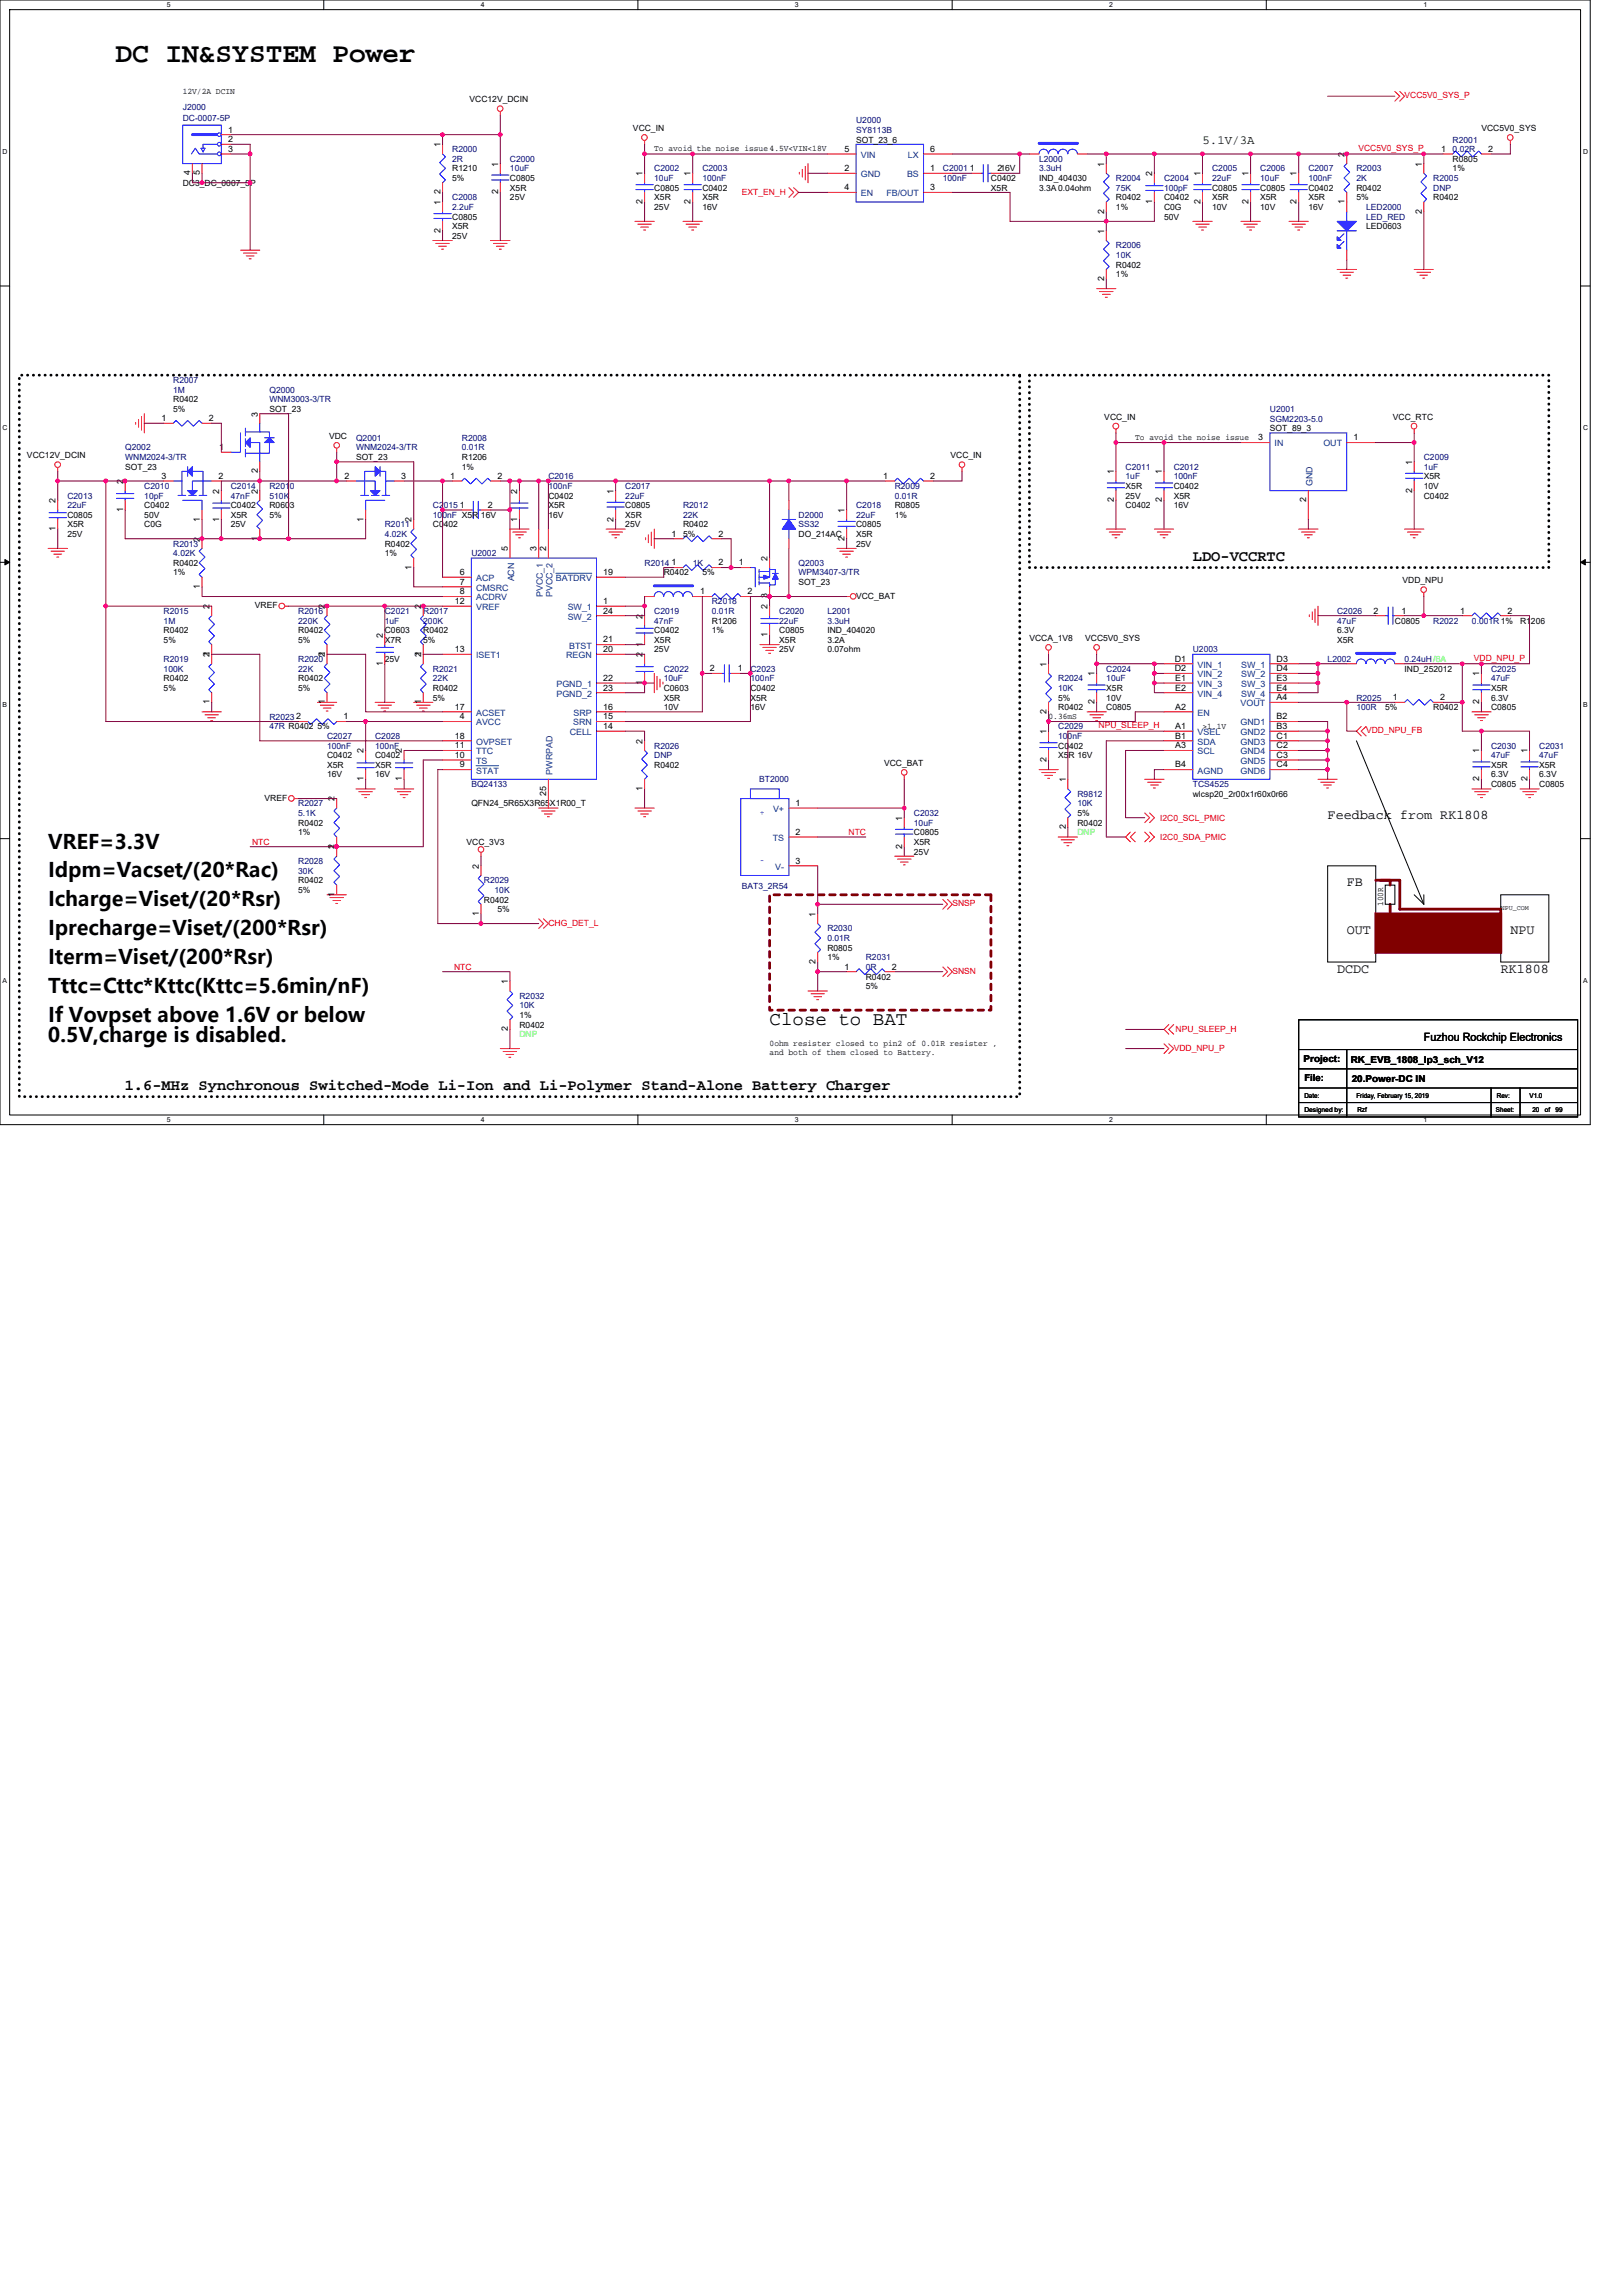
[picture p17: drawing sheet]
<svg xmlns="http://www.w3.org/2000/svg" width="210mm" height="297mm" viewBox="0 0 210 297" stroke-linecap="round" stroke-linejoin="round" font-family="sans-serif">
<defs><g id="words">
<text font-size="3.6" x="14.9" y="8">DC IN&amp;SYSTEM Power</text>
<g font-size="2.6">
<text x="6.2" y="113.5">Idpm=Vacset/(20*Rac)</text>
<text x="6.2" y="109.8">VREF=3.3V</text>
<text x="6.2" y="117.3">Icharge=Viset/(20*Rsr)</text>
<text x="6.2" y="121">Iprecharge=Viset/(200*Rsr)</text>
<text x="6.2" y="124.7">Iterm=Viset/(200*Rsr)</text>
<text x="6.2" y="128.5">Tttc=Cttc*Kttc(Kttc=5.6min/nF)</text>
<text x="6.2" y="132.2">If Vovpset above 1.6V or below</text>
<text x="6.2" y="134.8">0.5V,charge is disabled.</text>
</g>
<text font-size="2.5" x="99.6" y="132.7">Close to BAT</text>
<g font-size="2">
<text x="154.3" y="72.6">LDO-VCCRTC</text>
<text x="16.1" y="141.1">1.6-MHz Synchronous Switched-Mode Li-Ion and Li-Polymer Stand-Alone Battery Charger</text>
</g>
<g font-size="1.7">
<text x="171.8" y="105.9">Feedback from RK1808</text>
<text x="174.2" y="114.6">FB</text>
<text x="173" y="125.8">DCDC</text>
<text x="174.2" y="120.9">OUT</text>
<text x="194.2" y="125.8">RK1808</text>
<text x="195.4" y="120.9">NPU</text>
</g>
<text font-size="1.6" fill="#004000" x="155.6" y="18.7">5.1V/3A</text>
<text font-size="1.5" x="184.2" y="134.6">Fuzhou Rockchip Electronics</text>
<g font-size="1.2">
<text x="168.7" y="137.4">Project:</text>
<text x="174.8" y="137.5">RK_EVB_1808_lp3_sch_V12</text>
<text x="168.8" y="139.9">File:</text>
<text x="174.9" y="140">20.Power-DC IN</text>
</g>
<g font-size="1.1" fill="#000080">
<text x="23.6" y="15.7">DC-0007-5P</text>
<text x="23.6" y="14.2">J2000</text>
<text x="110.8" y="16">U2000</text>
<text x="110.8" y="17.2">SY8113B</text>
<text x="58.5" y="19.7">R2000</text>
<text x="58.5" y="20.9">2R</text>
<text x="66" y="20.9">C2000</text>
<text x="66" y="22.2">10uF</text>
<text x="84.6" y="22.2">C2002</text>
<text x="84.6" y="23.4">10uF</text>
<text x="90.9" y="22.2">C2003</text>
<text x="90.9" y="23.4">100nF</text>
<text x="122" y="22.2">C2001</text>
<text x="122" y="23.4">100nF</text>
<text x="134.4" y="20.9">L2000</text>
<text x="134.4" y="22.2">3.3uH</text>
<text x="144.4" y="23.4">R2004</text>
<text x="150.6" y="23.4">C2004</text>
<text x="156.8" y="22.2">C2005</text>
<text x="156.8" y="23.4">22uF</text>
<text x="163" y="22.2">C2006</text>
<text x="163" y="23.4">10uF</text>
<text x="169.3" y="22.2">C2007</text>
<text x="169.3" y="23.4">100nF</text>
<text x="175.5" y="22.2">R2003</text>
<text x="175.5" y="23.4">2K</text>
<text x="185.4" y="23.4">R2005</text>
<text x="187.9" y="18.4">R2001</text>
<text x="187.9" y="19.7">0.02R</text>
<text x="58.5" y="25.9">C2008</text>
<text x="58.5" y="27.2">2.2uF</text>
<text x="144.4" y="24.7">75K</text>
<text x="150.6" y="24.7">100pF</text>
<text x="176.7" y="27.2">LED2000</text>
<text x="176.7" y="28.4">LED_RED</text>
<text x="185.4" y="24.7">DNP</text>
<text x="144.4" y="32.1">R2006</text>
<text x="144.4" y="33.4">10K</text>
<text x="22.4" y="49.6">R2007</text>
<text x="22.4" y="50.8">1M</text>
<text x="34.9" y="50.8">Q2000</text>
<text x="34.9" y="52">WNM3003-3/TR</text>
<text x="164.3" y="53.3">U2001</text>
<text x="16.2" y="58.3">Q2002</text>
<text x="16.2" y="59.5">WNM2024-3/TR</text>
<text x="46.1" y="57">Q2001</text>
<text x="46.1" y="58.3">WNM2024-3/TR</text>
<text x="59.8" y="57">R2008</text>
<text x="59.8" y="58.3">0.01R</text>
<text x="164.3" y="54.5">SGM2203-5.0</text>
<text x="184.2" y="59.5">C2009</text>
<text x="8.7" y="64.5">C2013</text>
<text x="8.7" y="65.7">22uF</text>
<text x="18.7" y="63.2">C2010</text>
<text x="18.7" y="64.5">10pF</text>
<text x="29.9" y="63.2">C2014</text>
<text x="29.9" y="64.5">47nF</text>
<text x="34.9" y="63.2">R2010</text>
<text x="34.9" y="64.5">510K</text>
<text x="56" y="65.7">C2015</text>
<text x="71" y="62">C2016</text>
<text x="71" y="63.2">100nF</text>
<text x="80.9" y="63.2">C2017</text>
<text x="80.9" y="64.5">22uF</text>
<text x="88.4" y="65.7">R2012</text>
<text x="110.8" y="65.7">C2018</text>
<text x="115.8" y="63.2">R2009</text>
<text x="115.8" y="64.5">0.01R</text>
<text x="145.6" y="60.8">C2011</text>
<text x="145.6" y="62">1uF</text>
<text x="151.8" y="60.8">C2012</text>
<text x="151.8" y="62">100nF</text>
<text x="184.2" y="60.8">1uF</text>
<text x="22.4" y="70.7">R2013</text>
<text x="22.4" y="72">4.02K</text>
<text x="49.8" y="68.2">R2011</text>
<text x="49.8" y="69.5">4.02K</text>
<text x="56" y="67">100nF X5R 16V</text>
<text x="61" y="72">U2002</text>
<text x="88.4" y="67">22K</text>
<text x="103.3" y="67">D2000</text>
<text x="103.3" y="68.2">SS32</text>
<text x="110.8" y="67">22uF</text>
<text x="83.4" y="73.2">R2014</text>
<text x="89.6" y="73.2">1K</text>
<text x="103.3" y="73.2">Q2003</text>
<text x="103.3" y="74.4">WPM3407-3/TR</text>
<text x="21.2" y="79.4">R2015</text>
<text x="21.2" y="80.7">1M</text>
<text x="38.6" y="79.4">R2016</text>
<text x="38.6" y="80.7">220K</text>
<text x="49.8" y="79.4">C2021</text>
<text x="49.8" y="80.7">1uF</text>
<text x="54.8" y="79.4">R2017</text>
<text x="54.8" y="80.7">200K</text>
<text x="84.6" y="79.4">C2019</text>
<text x="84.6" y="80.7">47nF</text>
<text x="92.1" y="78.2">R2018</text>
<text x="92.1" y="79.4">0.01R</text>
<text x="100.8" y="79.4">C2020</text>
<text x="100.8" y="80.7">22uF</text>
<text x="107" y="79.4">L2001</text>
<text x="107" y="80.7">3.3uH</text>
<text x="173" y="79.4">C2026</text>
<text x="173" y="80.7">47uF</text>
<text x="185.4" y="80.7">R2022</text>
<text x="190.4" y="80.7">0.001R1%</text>
<text x="21.2" y="85.7">R2019</text>
<text x="21.2" y="86.9">100K</text>
<text x="38.6" y="85.7">R2020</text>
<text x="38.6" y="86.9">22K</text>
<text x="56" y="86.9">R2021</text>
<text x="56" y="88.1">22K</text>
<text x="85.9" y="86.9">C2022</text>
<text x="85.9" y="88.1">10uF</text>
<text x="97.1" y="86.9">C2023</text>
<text x="97.1" y="88.1">100nF</text>
<text x="136.9" y="88.1">R2024</text>
<text x="136.9" y="89.4">10K</text>
<text x="143.1" y="86.9">C2024</text>
<text x="143.1" y="88.1">10uF</text>
<text x="154.3" y="84.4">U2003</text>
<text x="171.8" y="85.7">L2002</text>
<text x="181.7" y="85.7">0.24uH/6A</text>
<text x="192.9" y="86.9">C2025</text>
<text x="192.9" y="88.1">47uF</text>
<text x="34.9" y="93.1">R2023</text>
<text x="34.9" y="94.4">47R R0402 5%</text>
<text x="42.3" y="95.6">C2027</text>
<text x="48.5" y="95.6">C2028</text>
<text x="136.9" y="94.4">C2029</text>
<text x="136.9" y="95.6">100nF</text>
<text x="175.5" y="90.6">R2025</text>
<text x="175.5" y="91.9">100R</text>
<text x="42.3" y="96.9">100nF</text>
<text x="48.5" y="96.9">100nF</text>
<text x="61" y="101.8">BQ24133</text>
<text x="84.6" y="96.9">R2026</text>
<text x="84.6" y="98.1">DNP</text>
<text x="98.2" y="101.2">BT2000</text>
<text x="154.3" y="101.8">TCS4525</text>
<text x="192.9" y="96.9">C2030</text>
<text x="192.9" y="98.1">47uF</text>
<text x="199.1" y="96.9">C2031</text>
<text x="199.1" y="98.1">47uF</text>
<text x="38.6" y="104.3">R2027</text>
<text x="38.6" y="105.6">5.1K</text>
<text x="118.2" y="105.6">C2032</text>
<text x="118.2" y="106.8">10uF</text>
<text x="139.4" y="103.1">R9812</text>
<text x="139.4" y="104.3">10K</text>
<text x="38.6" y="111.8">R2028</text>
<text x="38.6" y="113">30K</text>
<text x="62.6" y="114.3">R2029</text>
<text x="64" y="115.5">10K</text>
<text x="96" y="115">BAT3_2R54</text>
<text x="107" y="120.5">R2030</text>
<text x="107" y="121.8">0.01R</text>
<text x="112" y="124.2">R2031</text>
<text x="112" y="125.5">0R</text>
<text x="67.2" y="129.2">R2032</text>
<text x="67.2" y="130.5">10K</text>
</g>
<g font-size="1.1">
<text x="23.6" y="12.1">12V/2A DCIN</text>
<text x="29.5" y="17.1">1</text>
<text x="60.7" y="13.2">VCC12V_DCIN</text>
<text x="81.9" y="17">VCC_IN</text>
<text x="191.7" y="17">VCC5V0_SYS</text>
<text x="24.6" y="22.7" transform="rotate(-90 24.6 22.7)">4</text>
<text x="25.9" y="22.7" transform="rotate(-90 25.9 22.7)">5</text>
<text x="29.5" y="19.6">3</text>
<text x="29.5" y="18.4">2</text>
<text x="57" y="19" transform="rotate(-90 57 19)">1</text>
<text x="58.5" y="22.2">R1210</text>
<text x="58.5" y="23.4">5%</text>
<text x="64.5" y="21.5" transform="rotate(-90 64.5 21.5)">1</text>
<text x="66" y="23.4">C0805</text>
<text x="83.1" y="22.8" transform="rotate(-90 83.1 22.8)">1</text>
<text x="84.6" y="19.6">To avoid the noise issue 4.5V&lt;VIN&lt;18V</text>
<text x="89.3" y="22.8" transform="rotate(-90 89.3 22.8)">1</text>
<text x="109.3" y="22.1">2</text>
<text x="109.3" y="19.6">5</text>
<text x="110.8" y="18.4">SOT_23_6</text>
<text x="120.4" y="19.6">6</text>
<text x="120.4" y="22.1">1</text>
<text x="125.5" y="22.1">1</text>
<text x="128.2" y="23.4">C0402</text>
<text x="129.1" y="22.1">216V</text>
<text x="134.4" y="23.4">IND_404030</text>
<text x="142.9" y="21.5" transform="rotate(-90 142.9 21.5)">1</text>
<text x="149.1" y="22.8" transform="rotate(-90 149.1 22.8)">2</text>
<text x="155.3" y="22.8" transform="rotate(-90 155.3 22.8)">1</text>
<text x="161.5" y="22.8" transform="rotate(-90 161.5 22.8)">1</text>
<text x="167.7" y="22.8" transform="rotate(-90 167.7 22.8)">1</text>
<text x="174" y="20.3" transform="rotate(-90 174 20.3)">2</text>
<text x="183.9" y="21.5" transform="rotate(-90 183.9 21.5)">1</text>
<text x="186.4" y="19.6">1</text>
<text x="187.9" y="20.9">R0805</text>
<text x="187.9" y="22.2">1%</text>
<text x="192.5" y="19.6">2</text>
<text x="23.6" y="24">DC3_DC_0007_5P</text>
<text x="57" y="26.5" transform="rotate(-90 57 26.5)">1</text>
<text x="57" y="25.1" transform="rotate(-90 57 25.1)">2</text>
<text x="58.5" y="28.4">C0805</text>
<text x="58.5" y="29.7">X5R</text>
<text x="64.5" y="25.1" transform="rotate(-90 64.5 25.1)">2</text>
<text x="66" y="24.7">X5R</text>
<text x="66" y="25.9">25V</text>
<text x="83.1" y="26.4" transform="rotate(-90 83.1 26.4)">2</text>
<text x="84.6" y="24.7">C0805</text>
<text x="84.6" y="25.9">X5R</text>
<text x="84.6" y="27.2">25V</text>
<text x="89.3" y="26.4" transform="rotate(-90 89.3 26.4)">2</text>
<text x="90.9" y="24.7">C0402</text>
<text x="90.9" y="25.9">X5R</text>
<text x="90.9" y="27.2">16V</text>
<text x="109.3" y="24.6">4</text>
<text x="120.4" y="24.6">3</text>
<text x="128.2" y="24.7">X5R</text>
<text x="134.4" y="24.7">3.3A 0.04ohm</text>
<text x="142.9" y="27.6" transform="rotate(-90 142.9 27.6)">2</text>
<text x="144.4" y="25.9">R0402</text>
<text x="144.4" y="27.2">1%</text>
<text x="149.1" y="26.4" transform="rotate(-90 149.1 26.4)">1</text>
<text x="150.6" y="25.9">C0402</text>
<text x="150.6" y="27.2">C0G</text>
<text x="150.6" y="28.4">50V</text>
<text x="155.3" y="26.4" transform="rotate(-90 155.3 26.4)">2</text>
<text x="156.8" y="24.7">C0805</text>
<text x="156.8" y="25.9">X5R</text>
<text x="156.8" y="27.2">10V</text>
<text x="161.5" y="26.4" transform="rotate(-90 161.5 26.4)">2</text>
<text x="163" y="24.7">C0805</text>
<text x="163" y="25.9">X5R</text>
<text x="163" y="27.2">10V</text>
<text x="167.7" y="26.4" transform="rotate(-90 167.7 26.4)">2</text>
<text x="169.3" y="24.7">C0402</text>
<text x="169.3" y="25.9">X5R</text>
<text x="169.3" y="27.2">16V</text>
<text x="174" y="26.4" transform="rotate(-90 174 26.4)">1</text>
<text x="175.5" y="24.7">R0402</text>
<text x="175.5" y="25.9">5%</text>
<text x="176.7" y="29.7">LED0603</text>
<text x="183.9" y="27.6" transform="rotate(-90 183.9 27.6)">2</text>
<text x="185.4" y="25.9">R0402</text>
<text x="57" y="30.1" transform="rotate(-90 57 30.1)">2</text>
<text x="58.5" y="30.9">25V</text>
<text x="142.9" y="30.2" transform="rotate(-90 142.9 30.2)">1</text>
<text x="144.4" y="34.6">R0402</text>
<text x="144.4" y="35.9">1%</text>
<text x="142.9" y="36.4" transform="rotate(-90 142.9 36.4)">2</text>
<text x="22.4" y="52">R0402</text>
<text x="22.4" y="53.3">5%</text>
<text x="33.3" y="53.9" transform="rotate(-90 33.3 53.9)">3</text>
<text x="34.9" y="53.3">SOT_23</text>
<text x="3.5" y="59.3">VCC12V_DCIN</text>
<text x="20.9" y="54.5">1</text>
<text x="27" y="54.5">2</text>
<text x="28.4" y="58.2">1</text>
<text x="42.6" y="56.8">VDC</text>
<text x="46.1" y="59.5">SOT_23</text>
<text x="59.8" y="59.5">R1206</text>
<text x="123" y="59.3">VCC_IN</text>
<text x="142.9" y="54.3">VCC_IN</text>
<text x="146.9" y="56.9">To avoid the noise issue</text>
<text x="162.8" y="57">3</text>
<text x="164.3" y="55.8">SOT_89_3</text>
<text x="175.1" y="57">1</text>
<text x="180.2" y="54.3">VCC_RTC</text>
<text x="7.2" y="65.1" transform="rotate(-90 7.2 65.1)">2</text>
<text x="15.9" y="62.6" transform="rotate(-90 15.9 62.6)">2</text>
<text x="16.2" y="60.8">SOT_23</text>
<text x="18.7" y="65.7">C0402</text>
<text x="20.9" y="62">3</text>
<text x="28.3" y="62">2</text>
<text x="28.4" y="63.9" transform="rotate(-90 28.4 63.9)">2</text>
<text x="29.9" y="65.7">C0402</text>
<text x="33.3" y="63.9" transform="rotate(-90 33.3 63.9)">2</text>
<text x="33.3" y="61.3" transform="rotate(-90 33.3 61.3)">2</text>
<text x="34.9" y="65.7">R0603</text>
<text x="44.6" y="62">2</text>
<text x="51.9" y="62">3</text>
<text x="58.3" y="62">1</text>
<text x="59.5" y="65.7">1</text>
<text x="59.8" y="60.8">1%</text>
<text x="63.1" y="65.7">2</text>
<text x="64.3" y="62">2</text>
<text x="66.9" y="63.9" transform="rotate(-90 66.9 63.9)">2</text>
<text x="71" y="64.5">C0402</text>
<text x="71" y="65.7">X5R</text>
<text x="79.4" y="63.9" transform="rotate(-90 79.4 63.9)">1</text>
<text x="80.9" y="65.7">C0805</text>
<text x="114.3" y="62">1</text>
<text x="115.8" y="65.7">R0805</text>
<text x="120.4" y="62">2</text>
<text x="144.1" y="65" transform="rotate(-90 144.1 65)">2</text>
<text x="144.1" y="61.4" transform="rotate(-90 144.1 61.4)">1</text>
<text x="145.6" y="65.7">C0402</text>
<text x="145.6" y="63.2">X5R</text>
<text x="145.6" y="64.5">25V</text>
<text x="150.3" y="65" transform="rotate(-90 150.3 65)">2</text>
<text x="150.3" y="61.4" transform="rotate(-90 150.3 61.4)">1</text>
<text x="151.8" y="63.2">C0402</text>
<text x="151.8" y="64.5">X5R</text>
<text x="151.8" y="65.7">16V</text>
<text x="169" y="65" transform="rotate(-90 169 65)">2</text>
<text x="182.7" y="63.7" transform="rotate(-90 182.7 63.7)">2</text>
<text x="182.7" y="60.1" transform="rotate(-90 182.7 60.1)">1</text>
<text x="184.2" y="64.5">C0402</text>
<text x="184.2" y="62">X5R</text>
<text x="184.2" y="63.2">10V</text>
<text x="7.2" y="68.7" transform="rotate(-90 7.2 68.7)">1</text>
<text x="8.7" y="67">C0805</text>
<text x="8.7" y="68.2">X5R</text>
<text x="8.7" y="69.5">25V</text>
<text x="15.9" y="66.2" transform="rotate(-90 15.9 66.2)">1</text>
<text x="18.7" y="68.2">C0G</text>
<text x="18.7" y="67">50V</text>
<text x="25.9" y="70.1" transform="rotate(-90 25.9 70.1)">2</text>
<text x="25.9" y="67.5" transform="rotate(-90 25.9 67.5)">1</text>
<text x="28.4" y="67.5" transform="rotate(-90 28.4 67.5)">1</text>
<text x="29.9" y="67">X5R</text>
<text x="29.9" y="68.2">25V</text>
<text x="33.3" y="70" transform="rotate(-90 33.3 70)">1</text>
<text x="34.9" y="67">5%</text>
<text x="47" y="67.5" transform="rotate(-90 47 67.5)">1</text>
<text x="49.8" y="70.7">R0402</text>
<text x="49.8" y="72">1%</text>
<text x="53.3" y="67.6" transform="rotate(-90 53.3 67.6)">2</text>
<text x="56" y="68.2">C0402</text>
<text x="65.7" y="71.3" transform="rotate(-90 65.7 71.3)">5</text>
<text x="66.9" y="67.5" transform="rotate(-90 66.9 67.5)">1</text>
<text x="69.4" y="71.3" transform="rotate(-90 69.4 71.3)">3</text>
<text x="70.7" y="71.3" transform="rotate(-90 70.7 71.3)">2</text>
<text x="71" y="67">16V</text>
<text x="79.4" y="67.5" transform="rotate(-90 79.4 67.5)">2</text>
<text x="80.9" y="67">X5R</text>
<text x="80.9" y="68.2">25V</text>
<text x="86.9" y="69.4">1</text>
<text x="88.4" y="68.2">R0402</text>
<text x="88.4" y="69.5">5%</text>
<text x="93" y="69.4">2</text>
<text x="103.3" y="69.5">DO_214AC</text>
<text x="109.3" y="70" transform="rotate(-90 109.3 70)">2</text>
<text x="109.3" y="66.3" transform="rotate(-90 109.3 66.3)">1</text>
<text x="110.8" y="68.2">C0805</text>
<text x="110.8" y="69.5">X5R</text>
<text x="110.8" y="70.7">25V</text>
<text x="115.8" y="67">1%</text>
<text x="22.4" y="73.2">R0402</text>
<text x="22.4" y="74.4">1%</text>
<text x="25.9" y="76.2" transform="rotate(-90 25.9 76.2)">1</text>
<text x="53.3" y="73.7" transform="rotate(-90 53.3 73.7)">1</text>
<text x="59.5" y="74.4">6</text>
<text x="59.5" y="75.6">7</text>
<text x="59.5" y="76.9">8</text>
<text x="78" y="74.4">19</text>
<text x="85.9" y="74.4">R0402</text>
<text x="86.9" y="73.2">1</text>
<text x="90.6" y="76.9">1</text>
<text x="90.9" y="74.4">5%</text>
<text x="93" y="73.2">2</text>
<text x="95.6" y="73.2">1</text>
<text x="96.7" y="76.9">2</text>
<text x="99.3" y="77.4" transform="rotate(-90 99.3 77.4)">3</text>
<text x="99.3" y="72.6" transform="rotate(-90 99.3 72.6)">2</text>
<text x="103.3" y="75.7">SOT_23</text>
<text x="110.8" y="77.4">VCC_BAT</text>
<text x="181.5" y="75.4">VDD_NPU</text>
<text x="21.2" y="81.9">R0402</text>
<text x="21.2" y="83.2">5%</text>
<text x="27.1" y="78.8" transform="rotate(-90 27.1 78.8)">2</text>
<text x="33" y="78.7">VREF</text>
<text x="38.6" y="81.9">R0402</text>
<text x="38.6" y="83.2">5%</text>
<text x="42" y="78.8" transform="rotate(-90 42 78.8)">2</text>
<text x="49.5" y="82.5" transform="rotate(-90 49.5 82.5)">2</text>
<text x="49.8" y="81.9">C0603</text>
<text x="49.8" y="83.2">X7R</text>
<text x="54.5" y="78.8" transform="rotate(-90 54.5 78.8)">2</text>
<text x="54.8" y="81.9">R0402</text>
<text x="54.8" y="83.2">5%</text>
<text x="58.8" y="78.1">12</text>
<text x="78" y="79.4">24</text>
<text x="78" y="78.1">1</text>
<text x="78" y="83.1">21</text>
<text x="83.1" y="83.7" transform="rotate(-90 83.1 83.7)">1</text>
<text x="83.1" y="80" transform="rotate(-90 83.1 80)">2</text>
<text x="84.6" y="81.9">C0402</text>
<text x="84.6" y="83.2">X5R</text>
<text x="92.1" y="80.7">R1206</text>
<text x="92.1" y="81.9">1%</text>
<text x="99.3" y="82.4" transform="rotate(-90 99.3 82.4)">1</text>
<text x="99.3" y="78.8" transform="rotate(-90 99.3 78.8)">2</text>
<text x="100.8" y="81.9">C0805</text>
<text x="100.8" y="83.2">X5R</text>
<text x="107" y="81.9">IND_404020</text>
<text x="107" y="83.2">3.2A</text>
<text x="133.2" y="82.9">VCCA_1V8</text>
<text x="140.4" y="82.9">VCC5V0_SYS</text>
<text x="173" y="83.2">X5R</text>
<text x="173" y="81.9">6.3V</text>
<text x="177.7" y="79.4">2</text>
<text x="180.5" y="80.7">C0805</text>
<text x="181.3" y="79.4">1</text>
<text x="188.9" y="79.4">1</text>
<text x="195" y="79.4">2</text>
<text x="196.7" y="80.7">R1206</text>
<text x="21.2" y="88.1">R0402</text>
<text x="21.2" y="89.4">5%</text>
<text x="27.1" y="85" transform="rotate(-90 27.1 85)">2</text>
<text x="27.1" y="84.9" transform="rotate(-90 27.1 84.9)">1</text>
<text x="38.6" y="88.1">R0402</text>
<text x="38.6" y="89.4">5%</text>
<text x="42" y="85" transform="rotate(-90 42 85)">2</text>
<text x="42" y="84.9" transform="rotate(-90 42 84.9)">1</text>
<text x="49.5" y="86.1" transform="rotate(-90 49.5 86.1)">1</text>
<text x="49.8" y="85.7">25V</text>
<text x="54.5" y="85" transform="rotate(-90 54.5 85)">2</text>
<text x="54.5" y="84.9" transform="rotate(-90 54.5 84.9)">1</text>
<text x="56" y="89.4">R0402</text>
<text x="58.8" y="84.4">13</text>
<text x="78" y="84.4">20</text>
<text x="78" y="89.3">23</text>
<text x="78" y="88.1">22</text>
<text x="83.1" y="88.6" transform="rotate(-90 83.1 88.6)">1</text>
<text x="83.1" y="85" transform="rotate(-90 83.1 85)">2</text>
<text x="84.6" y="84.4">25V</text>
<text x="85.9" y="89.4">C0603</text>
<text x="91.8" y="86.8">2</text>
<text x="95.5" y="86.8">1</text>
<text x="97.1" y="89.4">C0402</text>
<text x="100.8" y="84.4">25V</text>
<text x="107" y="84.4">0.07ohm</text>
<text x="135.4" y="86.3" transform="rotate(-90 135.4 86.3)">1</text>
<text x="141.6" y="87.5" transform="rotate(-90 141.6 87.5)">1</text>
<text x="143.1" y="89.4">X5R</text>
<text x="152" y="85.6">D1</text>
<text x="152" y="86.8">D2</text>
<text x="152.1" y="88.1">E1</text>
<text x="152.1" y="89.3">E2</text>
<text x="165.2" y="85.6">D3</text>
<text x="165.2" y="86.8">D4</text>
<text x="165.2" y="88.1">E3</text>
<text x="165.2" y="89.3">E4</text>
<text x="181.7" y="86.9">IND_252012</text>
<text x="191.4" y="87.5" transform="rotate(-90 191.4 87.5)">1</text>
<text x="192.9" y="89.4">X5R</text>
<text x="27.1" y="91.1" transform="rotate(-90 27.1 91.1)">1</text>
<text x="38.3" y="93.1">2</text>
<text x="42" y="91.1" transform="rotate(-90 42 91.1)">1</text>
<text x="44.4" y="93.1">1</text>
<text x="54.5" y="91.1" transform="rotate(-90 54.5 91.1)">1</text>
<text x="56" y="90.6">5%</text>
<text x="58.8" y="91.8">17</text>
<text x="58.8" y="95.6">18</text>
<text x="59.5" y="93.1">4</text>
<text x="78" y="94.3">14</text>
<text x="78" y="91.8">16</text>
<text x="78" y="93.1">15</text>
<text x="85.9" y="90.6">X5R</text>
<text x="85.9" y="91.9">10V</text>
<text x="97.1" y="90.6">X5R</text>
<text x="97.1" y="91.9">16V</text>
<text x="135.4" y="95" transform="rotate(-90 135.4 95)">1</text>
<text x="135.4" y="92.4" transform="rotate(-90 135.4 92.4)">2</text>
<text x="135.7" y="93">0.36mS</text>
<text x="136.9" y="91.9">R0402</text>
<text x="136.9" y="90.6">5%</text>
<text x="141.6" y="91.1" transform="rotate(-90 141.6 91.1)">2</text>
<text x="143.1" y="91.9">C0805</text>
<text x="143.1" y="90.6">10V</text>
<text x="152.1" y="94.3">A1</text>
<text x="152.1" y="91.8">A2</text>
<text x="152.1" y="95.6">B1</text>
<text x="155.6" y="94.3">&gt;1.1V</text>
<text x="165.2" y="93.1">B2</text>
<text x="165.2" y="94.3">B3</text>
<text x="165.2" y="95.6">C1</text>
<text x="165.2" y="90.6">A4</text>
<text x="179.2" y="91.9">5%</text>
<text x="180.2" y="90.6">1</text>
<text x="185.4" y="91.9">R0402</text>
<text x="186.3" y="90.6">2</text>
<text x="191.4" y="91.1" transform="rotate(-90 191.4 91.1)">2</text>
<text x="192.9" y="91.9">C0805</text>
<text x="192.9" y="90.6">6.3V</text>
<text x="42.3" y="98.1">C0402</text>
<text x="42.3" y="99.3">X5R</text>
<text x="42.3" y="100.6">16V</text>
<text x="47" y="101.1" transform="rotate(-90 47 101.1)">1</text>
<text x="47" y="97.5" transform="rotate(-90 47 97.5)">2</text>
<text x="48.5" y="98.1">C0402</text>
<text x="48.5" y="99.3">X5R</text>
<text x="48.5" y="100.6">16V</text>
<text x="52" y="101.1" transform="rotate(-90 52 101.1)">1</text>
<text x="52" y="97.5" transform="rotate(-90 52 97.5)">2</text>
<text x="58.8" y="96.8">11</text>
<text x="58.8" y="98">10</text>
<text x="59.5" y="99.3">9</text>
<text x="83.1" y="96.2" transform="rotate(-90 83.1 96.2)">2</text>
<text x="84.6" y="99.3">R0402</text>
<text x="114.4" y="99.1">VCC_BAT</text>
<text x="135.4" y="98.6" transform="rotate(-90 135.4 98.6)">2</text>
<text x="136.9" y="96.9">C0402</text>
<text x="136.9" y="98.1">X5R 16V</text>
<text x="137.9" y="101.2" transform="rotate(-90 137.9 101.2)">1</text>
<text x="152.1" y="99.3">B4</text>
<text x="152.1" y="96.8">A3</text>
<text x="165.2" y="96.8">C2</text>
<text x="165.2" y="98">C3</text>
<text x="165.2" y="99.3">C4</text>
<text x="191.4" y="101.1" transform="rotate(-90 191.4 101.1)">2</text>
<text x="191.4" y="97.5" transform="rotate(-90 191.4 97.5)">1</text>
<text x="192.9" y="101.8">C0805</text>
<text x="192.9" y="99.3">X5R</text>
<text x="192.9" y="100.6">6.3V</text>
<text x="197.6" y="101.1" transform="rotate(-90 197.6 101.1)">2</text>
<text x="197.6" y="97.5" transform="rotate(-90 197.6 97.5)">1</text>
<text x="199.1" y="101.8">C0805</text>
<text x="199.1" y="99.3">X5R</text>
<text x="199.1" y="100.6">6.3V</text>
<text x="34.2" y="103.6">VREF</text>
<text x="38.6" y="106.8">R0402</text>
<text x="43.3" y="103.7" transform="rotate(-90 43.3 103.7)">2</text>
<text x="61" y="104.3">QFN24_5R65X3R65X1R00_T</text>
<text x="70.7" y="103" transform="rotate(-90 70.7 103)">25</text>
<text x="83.1" y="102.3" transform="rotate(-90 83.1 102.3)">1</text>
<text x="102.9" y="104.3">1</text>
<text x="116.7" y="106.2" transform="rotate(-90 116.7 106.2)">1</text>
<text x="137.9" y="107.3" transform="rotate(-90 137.9 107.3)">2</text>
<text x="139.4" y="106.8">R0402</text>
<text x="139.4" y="105.6">5%</text>
<text x="154.3" y="103.1">wlcsp20_2r00x1r60x0r66</text>
<text x="38.6" y="108.1">1%</text>
<text x="43.3" y="109.9" transform="rotate(-90 43.3 109.9)">2</text>
<text x="43.3" y="109.8" transform="rotate(-90 43.3 109.8)">1</text>
<text x="60.4" y="109.3">VCC_3V3</text>
<text x="62" y="112.4" transform="rotate(-90 62 112.4)">2</text>
<text x="102.9" y="111.7">3</text>
<text x="102.9" y="108">2</text>
<text x="116.7" y="109.8" transform="rotate(-90 116.7 109.8)">2</text>
<text x="118.2" y="108.1">C0805</text>
<text x="118.2" y="109.3">X5R</text>
<text x="118.2" y="110.6">25V</text>
<text x="38.6" y="114.3">R0402</text>
<text x="38.6" y="115.5">5%</text>
<text x="43.3" y="116" transform="rotate(-90 43.3 116)">1</text>
<text x="62" y="118.5" transform="rotate(-90 62 118.5)">1</text>
<text x="62.6" y="116.8">R0402</text>
<text x="64.3" y="118">5%</text>
<text x="105.5" y="118.6" transform="rotate(-90 105.5 118.6)">1</text>
<text x="178.9" y="117.2" transform="rotate(-90 178.9 117.2)">100R</text>
<text x="105.5" y="124.7" transform="rotate(-90 105.5 124.7)">2</text>
<text x="107" y="123">R0805</text>
<text x="107" y="124.2">1%</text>
<text x="109.3" y="125.4">1</text>
<text x="115.4" y="125.4">2</text>
<text x="65.7" y="127.3" transform="rotate(-90 65.7 127.3)">1</text>
<text x="67.2" y="131.7">1%</text>
<text x="112" y="126.7">R0402</text>
<text x="112" y="128">5%</text>
<text x="65.7" y="133.4" transform="rotate(-90 65.7 133.4)">2</text>
<text x="67.2" y="132.9">R0402</text>
<text x="99.6" y="135.3">0ohm resister closed to pin2 of 0.01R resister ,</text>
<text x="99.6" y="136.4">and both of them closed to Battery.</text>
</g>
<g font-size="1.1" fill="#f00">
<text x="181.7" y="12.7">VCC5V0_SYS_P</text>
<text x="175.7" y="19.6">VCC5V0_SYS_P</text>
<text x="96" y="25.2">EXT_EN_H</text>
<text x="190.7" y="85.5">VDD_NPU_P</text>
<text x="142.1" y="94.2">NPU_SLEEP_H</text>
<text x="176.7" y="94.9">VDD_NPU_FB</text>
<text x="150.1" y="106.2">I2C0_SCL_PMIC</text>
<text x="32.6" y="109.3">NTC</text>
<text x="109.8" y="108">NTC</text>
<text x="150.1" y="108.7">I2C0_SDA_PMIC</text>
<text x="71" y="119.8">CHG_DET_L</text>
<text x="123.2" y="117.3">SNSP</text>
<text x="58.8" y="125.5">NTC</text>
<text x="123.2" y="126">SNSN</text>
<text x="151.8" y="135.9">VDD_NPU_P</text>
<text x="152.1" y="133.6">NPU_SLEEP_H</text>
</g>
<g font-size="1.1" fill="#004080">
<text x="111.4" y="22.9">GND</text>
<text x="111.4" y="20.4">VIN</text>
<text x="117.3" y="22.9">BS</text>
<text x="117.5" y="20.4">LX</text>
<text x="111.4" y="25.4">EN</text>
<text x="114.7" y="25.4">FB/OUT</text>
<text x="164.9" y="57.8">IN</text>
<text x="171.2" y="57.8">OUT</text>
<text x="169.8" y="62.9" transform="rotate(-90 169.8 62.9)">GND</text>
<text x="61.6" y="75.2">ACP</text>
<text x="61.6" y="76.4">CMSRC</text>
<text x="61.6" y="77.7">ACDRV</text>
<text x="66.5" y="75.2" transform="rotate(-90 66.5 75.2)">ACN</text>
<text x="70.2" y="77.3" transform="rotate(-90 70.2 77.3)">PVCC_1</text>
<text x="71.5" y="77.3" transform="rotate(-90 71.5 77.3)">PVCC_2</text>
<text x="71.9" y="75.2">BATDRV</text>
<text x="61.6" y="78.9">VREF</text>
<text x="73.4" y="80.2">SW_2</text>
<text x="73.4" y="78.9">SW_1</text>
<text x="73.6" y="83.9">BTST</text>
<text x="61.6" y="85.2">ISET1</text>
<text x="72" y="88.9">PGND_1</text>
<text x="73.3" y="85.2">REGN</text>
<text x="154.9" y="86.4">VIN_1</text>
<text x="154.9" y="87.6">VIN_2</text>
<text x="154.9" y="88.9">VIN_3</text>
<text x="160.6" y="86.4">SW_1</text>
<text x="160.6" y="87.6">SW_2</text>
<text x="160.6" y="88.9">SW_3</text>
<text x="61.6" y="92.6">ACSET</text>
<text x="61.6" y="93.9">AVCC</text>
<text x="72" y="90.1">PGND_2</text>
<text x="73.7" y="95.1">CELL</text>
<text x="74.1" y="93.9">SRN</text>
<text x="74.2" y="92.6">SRP</text>
<text x="154.9" y="90.1">VIN_4</text>
<text x="154.9" y="95.1">VSEL</text>
<text x="154.9" y="92.6">EN</text>
<text x="160.5" y="93.9">GND1</text>
<text x="160.5" y="95.1">GND2</text>
<text x="160.5" y="91.4">VOUT</text>
<text x="160.6" y="90.1">SW_4</text>
<text x="61.6" y="96.4">OVPSET</text>
<text x="61.6" y="97.6">TTC</text>
<text x="61.6" y="98.8">TS</text>
<text x="61.6" y="100.1">STAT</text>
<text x="71.5" y="100.2" transform="rotate(-90 71.5 100.2)">PWRPAD</text>
<text x="154.9" y="96.4">SDA</text>
<text x="154.9" y="100.1">AGND</text>
<text x="154.9" y="97.6">SCL</text>
<text x="160.5" y="96.4">GND3</text>
<text x="160.5" y="97.6">GND4</text>
<text x="160.5" y="98.8">GND5</text>
<text x="160.5" y="100.1">GND6</text>
<text x="100" y="105.1">V+</text>
<text x="100" y="108.8">TS</text>
<text x="100.3" y="112.5">V-</text>
</g>
<g font-size="1.1" fill="#00f">
<text x="98.3" y="105.5">+</text>
<text x="98.3" y="111.7">-</text>
</g>
<g font-size="1.1" fill="#0f0">
<text x="139.4" y="108.1">DNP</text>
<text x="67.2" y="134.2">DNP</text>
</g>
<g font-size=".9">
<text x="21.6" y="1">5</text>
<text x="62.2" y="1">4</text>
<text x="102.8" y="1">3</text>
<text x="143.5" y="1">2</text>
<text x="184.1" y="1">1</text>
<text x=".3" y="19.9">D</text>
<text x="204.8" y="19.9">D</text>
<text x=".3" y="55.7">C</text>
<text x="204.8" y="55.7">C</text>
<text x=".3" y="91.4">B</text>
<text x="204.8" y="91.4">B</text>
<text x="194.2" y="117.7">NPU_COM</text>
<text x=".3" y="127.2">A</text>
<text x="204.8" y="127.2">A</text>
<text x="168.8" y="142.1">Date:</text>
<text x="168.8" y="143.8">Designed by:</text>
<text x="175.5" y="142.1">Friday, February 15, 2019</text>
<text x="175.6" y="143.8">Rzf</text>
<text x="193.5" y="143.8">Sheet:</text>
<text x="193.7" y="142.1">Rev:</text>
<text x="197.9" y="142.1">V1.0</text>
<text x="198.3" y="143.8">20</text>
<text x="199.9" y="143.8">of</text>
<text x="201.3" y="143.8">99</text>
<text x="21.6" y="145.2">5</text>
<text x="62.2" y="145.2">4</text>
<text x="102.8" y="145.2">3</text>
<text x="143.5" y="145.2">2</text>
<text x="184.1" y="145.2">1</text>
</g>
</g></defs>
<path d="M0 0h205.7v145.5h-205.7zM1.2 1.2h203.3v143.1h-203.3z" fill="none" stroke="#000" stroke-width=".13"/>
<g fill="#fff">
<path d="M21.6 .1h.5v1h-.5z"/>
<path d="M21.6 144.4h.5v1h-.5z"/>
</g>
<path d="M41.9 0v1.2M41.9 144.3v1.2" fill="none" stroke="#000" stroke-width=".13"/>
<g fill="#fff">
<path d="M62.2 .1h.5v1h-.5z"/>
<path d="M62.2 144.4h.5v1h-.5z"/>
</g>
<path d="M82.5 0v1.2M82.5 144.3v1.2" fill="none" stroke="#000" stroke-width=".13"/>
<g fill="#fff">
<path d="M102.8 .1h.5v1h-.5z"/>
<path d="M102.8 144.4h.5v1h-.5z"/>
</g>
<path d="M123.2 0v1.2M123.2 144.3v1.2" fill="none" stroke="#000" stroke-width=".13"/>
<g fill="#fff">
<path d="M143.5 .1h.5v1h-.5z"/>
<path d="M143.5 144.4h.5v1h-.5z"/>
</g>
<path d="M163.8 0v1.2M163.8 144.3v1.2" fill="none" stroke="#000" stroke-width=".13"/>
<g fill="#fff">
<path d="M184.1 .1h.5v1h-.5z"/>
<path d="M184.1 144.4h.5v1h-.5z"/>
<path d="M.3 19.1h.7v1h-.7z"/>
<path d="M204.8 19.1h.6v1h-.6z"/>
<path d="M.3 54.9h.7v1h-.7z"/>
<path d="M204.8 54.9h.6v1h-.6z"/>
</g>
<path d="M0 37h1.2M204.5 37h1.2" fill="none" stroke="#000" stroke-width=".13"/>
<g fill="#fff">
<path d="M.3 90.6h.6v1h-.6z"/>
<path d="M204.8 90.6h.6v1h-.6z"/>
</g>
<path d="M0 72.7h1.2M204.5 72.7h1.2" fill="none" stroke="#000" stroke-width=".13"/>
<path d="M.6 72.4l.6 .3-.6 .4zM204.5 72.7l.6-.3v.7z" fill="#000" stroke="#000" stroke-width=".13"/>
<g fill="#fff">
<path d="M.3 126.4h.6v1h-.6z"/>
<path d="M204.8 126.4h.6v1h-.6z"/>
</g>
<g fill="none" stroke="#000" stroke-width=".13">
<path d="M175.5 95.8l8.7 21.2M0 108.5h1.2M171.8 112h6.2v12.5h-6.2zM179.2 114.5h1.3v2.5h-1.3zM183 115.8l1.2 1.2M184.2 115.8v1.2M194.2 115.8h6.2v8.7h-6.2zM204.5 108.5h1.2M168 135.8h36.1M168 138.3h36.1M168 131.9h36.1v12.6h-36.1zM174.2 135.8v8.7"/>
<path d="M168 140.8h36.1M168 142.6h36.1M192.9 140.8v3.7M196.7 140.8v3.7"/>
</g>
<path d="M2.5 48.5h129.4v93.4h-129.4zM133.2 48.5h67.2v24.9h-67.2z" fill="none" stroke="#000" stroke-width=".36" stroke-dasharray="0 .7"/>
<path d="M99.6 115.8h28.6v14.9h-28.6z" fill="none" stroke="#800000" stroke-width=".36" stroke-dasharray=".7 .7"/>
<path d="M178 113.9h1.9v.6M178.6 113.9h2.5v3.7h13.1v5.6M179.9 117v1.2" fill="none" stroke="#800000" stroke-width=".36"/>
<path d="M178 118.2h16.2v5h-16.2z" fill-rule="evenodd" fill="#800000" stroke="#800000" stroke-width=".36"/>
<g fill="none" stroke="#f00" stroke-width=".13">
<path d="M28.6 19.9h1.3M28.6 18.7h1.3M28.6 17.4h1.3M57.3 18.7v1.2M64.7 14.4v.5M83.4 18.2v.5M107 19.9h3.8M119.5 19.9h3.7M133.2 19.9h1.2M139.4 19.9h1.3M174.2 19.9v1.3M180.5 11.8l.6 .6-.6 .7"/>
<path d="M181.1 11.8l.6 .6-.6 .7M186.7 19.9h1.2M191.7 19.9h1.2M195.4 18.2v.5M24.9 21.2v1.2M26.1 21.2v1.2M31.1 32.4h2.5M31.5 32.7h1.7M31.9 33.1h1M32.2 33.5h.3M56 31.1h2.5M56.4 31.5h1.7"/>
<path d="M56.7 31.9h1.1M57.1 32.2h.3M57.3 23.6v1.3M57.3 26.1v1.3M57.3 28.6v1.3M63.5 31.1h2.5M63.9 31.5h1.7M64.2 31.9h1M64.6 32.2h.3M64.7 21.2v1.2M64.7 23.6v1.3M82.1 28.6h2.5"/>
<path d="M82.5 29h1.8M82.9 29.4h1M83.3 29.8h.2M83.4 22.4v1.2M83.4 24.9v1.2M88.4 28.6h2.5M88.8 29h1.7M89.1 29.4h1M89.5 29.8h.2M89.6 22.4v1.2M89.6 24.9v1.2M102.1 24.3l.6 .6-.6 .6"/>
<path d="M102.7 24.3l.6 .6-.6 .6M103.4 22.3v.2M103.8 21.9v1M104.2 21.5v1.8M104.5 21.2v2.4M107 24.9h3.8M107 22.4h3.8M119.5 24.9h3.7M119.5 22.4h3.7M125.7 22.4h1.3M128.2 22.4h1.2M141.9 37.3h2.5"/>
<path d="M142.3 37.7h1.7M142.6 38.1h1M143 38.5h.3M143.1 21.2v1.2M143.1 26.1v1.3M143.1 29.9v1.2M143.1 34.9v1.2M149.4 24.9v1.2M149.4 22.4v1.2M154.3 28.6h2.5M154.7 29h1.7M155.1 29.4h1"/>
<path d="M155.4 29.8h.3M155.6 22.4v1.2M155.6 24.9v1.2M160.5 28.6h2.5M160.9 29h1.8M161.3 29.4h1M161.7 29.8h.2M161.8 22.4v1.2M161.8 24.9v1.2M166.8 28.6h2.5M167.2 29h1.7M167.5 29.4h1"/>
<path d="M167.9 29.8h.2M168 22.4v1.2M168 24.9v1.2M173 34.9h2.5M173.4 35.2h1.7M173.8 35.6h1M174.1 36h.3M174.2 24.9v2.5M174.2 32.4v1.2M183 34.9h2.4M183.3 35.2h1.8M183.7 35.6h1"/>
<path d="M184.1 36h.2M184.2 21.2v1.2M184.2 26.1v1.3M17.5 54.7v.2M17.9 54.3v1M18.3 53.9v1.7M18.7 53.5v2.5M21.2 54.8h1.2M26.1 54.8h1.3M28.6 58.5h1.3M33.6 53.5v1.3M33.6 59.8v1.2"/>
<path d="M43.6 58v.5M144.4 55.5v.5M160.5 57.3h3.8M174.2 57.3h3.8M183 55.5v.5M183 59.8v1.2M6.2 71h2.5M6.6 71.3h1.7M7 71.7h1M7.3 72.1h.3M7.5 60.5v.5M7.5 67.2v1.3"/>
<path d="M7.5 64.7v1.3M16.2 64.7v1.3M16.2 62.2v1.3M21.2 62.2h1.2M26.1 66v1.2M26.1 74.7v1.2M26.1 69.7v1.3M27.4 78.4v1.3M27.4 62.2h1.2M28.6 66v1.2M28.6 63.5v1.2M33.6 68.5v1.2"/>
<path d="M33.6 63.5v1.2M36.9 78.4h.4M42.3 78.4v1.3M44.8 62.2h1.3M47.3 66v1.2M51 62.2h1.3M53.5 72.2v1.2M53.5 67.2v1.3M54.8 78.4v1.3M57.3 74.7h3.7M57.3 75.9h3.7M57.3 77.2h3.7"/>
<path d="M57.3 78.4h3.7M58.5 62.2h1.3M59.8 66h1.2M62.2 66h1.3M63.5 62.2h1.2M66.3 68.8h1.8M66.7 69.2h1M67.1 69.6h.2M67.2 66v1.2M67.2 63.5v1.2M68.5 68.5h-2.5v3.7M69.7 68.5v3.7"/>
<path d="M71 68.5v3.7M77.2 79.7h3.7M77.2 78.4h3.7M77.2 74.7h3.7M78.4 68.5h2.5M78.8 68.8h1.7M79.2 69.2h1M79.5 69.6h.3M79.7 63.5v1.2M79.7 66v1.2M83.4 79.7v1.2M83.4 77.2h1.2"/>
<path d="M83.5 69.6v.2M83.9 69.2v1M84.3 68.8v1.8M84.6 68.5v2.5M87.1 69.7h1.3M87.1 73.4h1.3M89.6 77.2h2.5M92.1 69.7h1.2M92.1 73.4h1.2M95.8 77.2h1.3M95.8 73.4h1.3M99.6 72.2v1.2"/>
<path d="M99.6 75.9v1.3M99.6 78.4v1.3M102.1 69.7v1.3M102.1 64.7v1.3M108.3 71h2.5M108.6 71.3h1.8M109 71.7h1M109.4 72.1h.2M109.5 66v1.2M109.5 68.5v1.2M109.5 77.2h.5M114.5 62.2h1.3"/>
<path d="M119.5 62.2h1.2M124.5 60.5v.5M143.1 68.5h2.5M143.5 68.8h1.7M143.9 69.2h1M144.3 69.6h.2M144.4 61v1.2M144.4 63.5v1.2M149.4 68.5h2.4M149.7 68.8h1.8M150.1 69.2h1M150.5 69.6h.2"/>
<path d="M150.6 61v1.2M150.6 63.5v1.2M168 68.5h2.5M168.4 68.8h1.7M168.8 69.2h1M169.1 69.6h.3M169.3 63.5v3.7M169.4 79.5v.3M169.8 79.2v1M170.1 78.8v1.7M170.5 78.4v2.5M178 79.7h1.2"/>
<path d="M180.5 79.7h1.2M181.7 68.5h2.5M182.1 68.8h1.7M182.5 69.2h1M182.8 69.6h.3M183 62.2v1.3M184.2 76.7v.5M189.2 79.7h1.2M194.2 79.7h1.2M26.1 92.1h2.5M26.5 92.5h1.8M26.9 92.9h1"/>
<path d="M27.3 93.2h.2M27.4 89.6v1.3M27.4 83.4v2.5M38.6 93.3h1.2M41.1 90.9h2.5M41.4 91.2h1.8M41.8 91.6h1M42.2 92h.2M42.3 83.4v2.5M42.3 89.6v1.3M43.6 93.3h1.2M47.3 99.6v1.2"/>
<path d="M47.3 97.1v1.2M48.5 90.9h2.5M48.9 91.2h1.8M49.3 91.6h1M49.7 92h.2M49.8 84.6v1.3M49.8 82.1v1.3M52.3 99.6v1.2M52.3 97.1v1.2M53.5 90.9h2.5M53.9 91.2h1.7M54.3 91.6h1"/>
<path d="M54.7 92h.2M54.8 89.6v1.3M54.8 83.4v2.5M57.3 84.6h3.7M57.3 92.1h3.7M57.3 93.3h3.7M57.3 95.8h3.7M57.3 97.1h3.7M57.3 98.3h3.7M57.3 99.6h3.7M77.2 94.6h3.7M77.2 93.3h3.7"/>
<path d="M77.2 92.1h3.7M77.2 89.6h3.7M77.2 88.4h3.7M77.2 84.6h3.7M77.2 83.4h3.7M83.4 95.8v1.3M83.4 82.1v1.3M83.4 87.1v1.3M83.4 84.6v1.3M84.6 87.1v2.5M85 87.5v1.7M85.4 87.9v1"/>
<path d="M85.8 88.2v.3M92.1 87.1h1.2M94.6 87.1h1.2M98.3 83.4h2.5M98.7 83.8h1.7M99.1 84.1h1M99.4 84.5h.3M99.6 80.9v1.2M134.4 99.6h2.5M134.8 99.9h1.7M135.7 84.1v.5M135.7 94.6v1.2"/>
<path d="M135.7 97.1v1.2M135.7 85.9v1.2M135.7 90.9v1.2M140.7 92.1h2.4M141 92.5h1.8M141.4 92.9h1M141.8 93.2h.2M141.9 87.1v1.3M141.9 89.6v1.3M141.9 84.1v.5M150.6 85.9h3.7M150.6 87.1h3.7"/>
<path d="M150.6 88.4h3.7M150.6 89.6h3.7M150.6 94.6h3.7M150.6 92.1h3.7M150.6 95.8h3.7M150.6 99.6h3.7M150.6 97.1h3.7M164.3 85.9h3.7M164.3 87.1h3.7M164.3 88.4h3.7M164.3 89.6h3.7M164.3 93.3h3.7"/>
<path d="M164.3 94.6h3.7M164.3 95.8h3.7M164.3 97.1h3.7M164.3 98.3h3.7M164.3 99.6h3.7M164.3 90.9h3.7M174.2 85.9h1.3M176.1 94l-.6 .6 .6 .6M176.7 94l-.6 .6 .6 .6M180.5 90.9h1.2M180.5 85.9h1.2M185.4 90.9h1.3"/>
<path d="M190.4 92.1h2.5M190.8 92.5h1.8M191.2 92.9h1M191.6 93.2h.2M191.7 97.1v1.2M191.7 99.6v1.2M191.7 87.1v1.3M191.7 89.6v1.3M197.9 97.1v1.2M197.9 99.6v1.2M38.1 103.3h.5M42.3 115.8h2.5"/>
<path d="M42.7 116.1h1.7M43.1 116.5h1M43.4 116.9h.3M43.6 114.5v1.3M43.6 108.3v2.5M43.6 103.3v1.2M46.1 102.1h2.4M46.4 102.4h1.8M46.8 102.8h1M47.2 103.2h.2M51 102.1h2.5M51.4 102.4h1.7"/>
<path d="M51.8 102.8h1M52.2 103.2h.2M62.2 110.3v.5M62.2 117v1.2M62.2 112v1.3M69.7 104.5h2.5M69.7 118.9l.6 .6-.6 .6M70.1 104.9h1.7M70.3 118.9l.7 .6-.7 .6M70.4 105.3h1M70.8 105.7h.3M71 100.8v3.7"/>
<path d="M82.1 104.5h2.5M82.5 104.9h1.8M82.9 105.3h1M83.3 105.7h.2M83.4 100.8v1.3M102.1 104.5h3.7M102.1 112h3.7M102.1 108.3h3.7M105.8 118.2v1.3M115.8 110.8h2.4M116.1 111.1h1.8M116.5 111.5h1"/>
<path d="M116.9 111.9h.2M117 100.3v.5M117 105.8v1.2M117 108.3v1.2M122 116.4l.6 .6-.6 .6M122.6 116.4l.6 .6-.6 .6M135.2 100.3h1M135.6 100.7h.2M136.9 108.3h2.5M137.3 108.6h1.7M137.6 109h1.1M138 109.4h.3"/>
<path d="M138.2 100.8v1.3M138.2 105.8v1.2M146.2 107.7l-.6 .6 .6 .6M146.9 107.7l-.7 .6 .7 .6M148.1 105.2l.6 .6-.6 .6M148.1 107.7l.6 .6-.6 .6M148.1 100.8h2.5M148.5 101.2h1.7M148.7 105.2l.7 .6-.7 .6M148.7 107.7l.7 .6-.7 .6M148.9 101.6h1M149.2 101.9h.3"/>
<path d="M170.5 100.8h2.5M170.9 101.2h1.7M171.3 101.6h1M171.6 101.9h.3M190.4 102.1h2.5M190.8 102.4h1.8M191.2 102.8h1M191.6 103.2h.2M196.7 102.1h2.4M197 102.4h1.8M197.4 102.8h1M197.8 103.2h.2"/>
<path d="M64.7 135.7h2.5M65.1 136h1.7M65.5 136.4h1M65.8 136.8h.3M66 127v1.2M66 131.9v1.3M104.5 128.2h2.5M104.9 128.6h1.8M105.3 128.9h1M105.7 129.3h.2M105.8 123.2v1.3M109.5 125.7h1.3"/>
<path d="M114.5 125.7h1.3M122 125.1l.6 .6-.6 .6M122.6 125.1l.6 .6-.6 .6M150.6 135l.6 .7-.6 .6M151.2 132.5l-.6 .7 .6 .6M151.2 135l.6 .7-.6 .6M151.8 132.5l-.6 .7 .6 .6"/>
<circle cx="64.7" cy="14.1" r=".36"/>
<circle cx="83.4" cy="17.8" r=".37"/>
<circle cx="195.4" cy="17.8" r=".37"/>
<circle cx="43.6" cy="57.6" r=".36"/>
<circle cx="144.4" cy="55.1" r=".38"/>
<circle cx="182.9" cy="55.1" r=".37"/>
<circle cx="7.5" cy="60.1" r=".37"/>
<circle cx="36.5" cy="78.4" r=".37"/>
<circle cx="110.4" cy="77.2" r=".36"/>
<circle cx="124.5" cy="60.1" r=".36"/>
<circle cx="184.2" cy="76.3" r=".36"/>
<circle cx="117" cy="99.9" r=".36"/>
<circle cx="135.7" cy="83.8" r=".36"/>
<circle cx="141.9" cy="83.8" r=".36"/>
<circle cx="37.7" cy="103.3" r=".36"/>
<circle cx="62.2" cy="109.9" r=".36"/>
</g>
<g fill="none" stroke="#00f" stroke-width=".13">
<path d="M23.6 16.2h5v5h-5zM24.8 19.9l.5-.7 .5 .7h2.3M26 19.2h.5l-.2 .5zM28.1 18.7h-1.8v.5M57.3 19.9l.3 .4-.7 .7 .7 .8-.7 .7 .7 .8-.3 .3M110.8 18.7h8.7v7.4h-8.7zM135.6 19.9a.6 .6 0 0 0-.6-.6 .6 .6 0 0 0-.6 .6M136.9 19.9a.61 .61 0 0 0-.6-.6 .61 .61 0 0 0-.6 .6M139.4 19.9a.63 .63 0 0 0-.6-.6 .63 .63 0 0 0-.7 .6 .61 .61 0 0 0-.6-.6 .61 .61 0 0 0-.6 .6M187.9 19.9l.4-.4 .8 .8 .7-.8 .7 .8 .8-.8 .4 .4M56.1 28.3h2.3M56.1 27.6h2.3"/>
<path d="M57.3 27.4v.2M57.3 28.3v.3M63.6 23.3h2.2M63.6 22.6h2.2M64.7 22.4v.2M64.7 23.3v.3M82.3 24.5h2.2M82.3 23.9h2.2M83.4 23.6v.3M83.4 24.5v.4M88.5 24.5h2.2M88.5 23.9h2.2"/>
<path d="M89.6 23.6v.3M89.6 24.5v.4M127 22.4h.2M127.2 21.3v2.2M127.8 21.3v2.2M127.8 22.4h.4M143.1 22.4l.4 .4-.7 .7 .7 .8-.7 .7 .7 .8-.4 .3M143.1 31.1l.4 .4-.7 .7 .7 .8-.7 .7 .7 .8-.4 .4M148.2 24h2.3M148.2 24.6h2.3M149.4 24.6v.3M149.4 23.6v.4"/>
<path d="M154.5 24.5h2.2M154.5 23.9h2.2M155.6 23.6v.3M155.6 24.5v.4M160.7 24.5h2.2M160.7 23.9h2.2M161.8 23.6v.3M161.8 24.5v.4M166.9 24.5h2.2M166.9 23.9h2.2M168 23.6v.3M168 24.5v.4"/>
<path d="M173 29.9h2.5M173.9 30.2l-.7 .7M173.9 31.2l-.7 .7M174.2 27.4v1.2M174.2 29.9v2.5M174.2 21.2l-.3 .3 .7 .8-.7 .7 .7 .8-.7 .7 .3 .4M184.2 22.4l.4 .4-.8 .7 .8 .8-.8 .7 .8 .8-.4 .3M22.4 54.8l.4-.4 .7 .7 .8-.7 .7 .7 .8-.7 .3 .4M31.1 56v2.5h-1.2M31.7 55.9h3.2v.7M31.7 58.1v1M31.7 56.7v1.1"/>
<path d="M31.7 55.4v1M32.4 57.3h1.2v2.5M33.6 54.8v1.1M34.2 56.6h1.3M34.9 57.3v1.3h-3.2M164.3 56h9.9v7.5h-9.9zM6.4 66.3h2.2M6.4 67h2.2M7.5 67v.2M7.5 66v.3M15.1 63.9h2.2M15.1 64.5h2.2"/>
<path d="M16.2 64.5v.2M16.2 63.5v.4M22.4 62.2h1.1M23 64.1h1M23.6 64.7h2.5v1.3M24.3 60.4v1.2M24.3 61h-.8v3.1M24.4 64.1h1M24.9 61h1.4v3.1M25.8 64.1h1M26.1 71l-.3 .3 .7 .8-.7 .7 .7 .8-.7 .7 .3 .4M27.4 62.2h-2.5v1.3"/>
<path d="M27.4 79.7l-.4 .3 .7 .8-.7 .7 .7 .8-.7 .7 .4 .4M27.5 65.1h2.3M27.5 65.7h2.3M28.6 65.7v.3M28.6 64.7v.4M33.6 64.7l-.4 .4 .8 .7-.8 .8 .8 .7-.8 .8 .4 .4M42.3 79.7l-.3 .3 .7 .8-.7 .7 .7 .8-.7 .7 .3 .4M46.1 62.2h2.4v1.3M46.7 64.1h1M48 64.1h1M48.5 61h-1.3v3.1M49.2 60.4v1.2"/>
<path d="M49.2 61h.7v3.1M49.4 64.1h1M49.8 64.7h-2.5v1.3M49.9 62.2h1.1M53.5 68.5l-.4 .3 .8 .8-.8 .7 .8 .8-.8 .7 .4 .4M54.8 79.7l-.4 .3 .7 .8-.7 .7 .7 .8-.7 .7 .4 .4M59.8 62.2l.3-.3 .8 .7 .7-.7 .8 .7 .7-.7 .4 .3M61 72.2h16.2v28.6h-16.2zM61 66h.2M61.2 64.9v2.2M61.9 64.9v2.2M61.9 66h.3"/>
<path d="M66.1 65.1h2.2M66.1 65.7h2.2M67.2 65.7v.3M67.2 64.7v.4M78.5 65.6h2.3M78.5 65h2.3M79.7 64.7v.3M79.7 65.6v.4M85.9 77.2a.6 .6 0 0 0-.7-.7 .6 .6 0 0 0-.6 .7M87.1 77.2a.61 .61 0 0 0-.6-.7 .61 .61 0 0 0-.6 .7M88.4 69.7l.4-.4 .7 .8 .7-.8 .8 .8 .7-.8 .4 .4M88.4 73.4l.4-.3 .7 .7 .7-.7 .8 .7 .7-.7 .4 .3"/>
<path d="M89.6 77.2a.62 .62 0 0 0-.6-.7 .62 .62 0 0 0-.7 .7 .61 .61 0 0 0-.6-.7 .61 .61 0 0 0-.6 .7M92.1 77.2l.4-.4 .7 .7 .8-.7 .7 .7 .8-.7 .3 .4M97.1 73.4h.6v2.5M98.2 75.4h1.4v.3M98.2 73.9h1.4M98.2 74.7h.8M98.2 75.2v.5M98.2 74.3v.8M98.2 73.7v.5M99.6 75.7v.2M99.6 74.7v-1.3v1.3h-.5M99.6 75.7v.1"/>
<path d="M99.6 79.7v.3M99.6 73.7h.7v.5M99.9 74.2h.8M100.3 74.9v.8h-.7M101.2 67.2h1.7M102.1 68.5v1.2M102.1 66v1.2M108.4 68.1h2.3M108.4 67.5h2.3M109.5 67.2v.3M109.5 68.1v.4M115.8 62.2l.3-.3 .8 .7 .7-.7 .8 .7 .7-.7 .4 .3"/>
<path d="M143.3 63.1h2.2M143.3 62.5h2.2M144.4 62.2v.3M144.4 63.1v.4M149.5 63.1h2.2M149.5 62.5h2.2M150.6 62.2v.3M150.6 63.1v.4M179.2 79.7h.4M179.6 78.5v2.3M180.2 78.5v2.3M180.2 79.7h.3"/>
<path d="M181.8 61.9h2.3M181.8 61.2h2.3M183 61v.2M183 61.9v.3M190.4 79.7l.4-.4 .8 .7 .7-.7 .7 .7 .8-.7 .4 .4M27.4 85.9l-.4 .4 .7 .7-.7 .8 .7 .7-.7 .7 .4 .4M39.8 93.3l.4 .4 .8-.7 .7 .7 .7-.7 .8 .7 .4-.4M42.3 85.9l-.3 .4 .7 .7-.7 .8 .7 .7-.7 .7 .3 .4M46.2 98.7h2.2M46.2 99.3h2.2M47.3 99.3v.3M47.3 98.3v.4"/>
<path d="M48.7 83.8h2.2M48.7 84.4h2.2M49.8 84.4v.2M49.8 83.4v.4M51.2 98.7h2.2M51.2 99.3h2.2M52.3 99.3v.3M52.3 98.3v.4M54.8 85.9l-.4 .4 .7 .7-.7 .8 .7 .7-.7 .7 .4 .4M82.3 81.3h2.2M82.3 81.9h2.2M82.3 86.3h2.2"/>
<path d="M82.3 86.9h2.2M83.4 97.1l.4 .4-.8 .7 .8 .8-.8 .7 .8 .7-.4 .4M83.4 81.9v.2M83.4 80.9v.4M83.4 86.9v.2M83.4 85.9v.4M93.3 87.1h.4M93.7 86v2.2M94.3 86v2.2M94.3 87.1h.3M98.4 80h2.3M98.4 80.6h2.3"/>
<path d="M99.6 80.6v.3M134.5 96.7h2.3M134.5 96.1h2.3M135.7 95.8v.3M135.7 96.7v.4M135.7 87.1l.3 .4-.7 .7 .7 .8-.7 .7 .7 .8-.3 .4M140.8 89.2h2.2M140.8 88.6h2.2M141.9 88.4v.2M141.9 89.2v.4M154.3 84.6h10v16.2h-10zM178 85.9a.63 .63 0 0 0-.7-.6 .63 .63 0 0 0-.6 .6 .61 .61 0 0 0-.6-.6 .61 .61 0 0 0-.6 .6"/>
<path d="M179.2 85.9a.6 .6 0 0 0-.6-.6 .6 .6 0 0 0-.6 .6M180.4 85.9a.61 .61 0 0 0-.6-.6 .61 .61 0 0 0-.6 .6M181.7 90.9l.4-.4 .7 .7 .8-.7 .7 .7 .8-.7 .3 .4M190.5 99.2h2.3M190.5 98.6h2.3M190.5 89.2h2.3M190.5 88.6h2.3M191.7 98.3v.3M191.7 99.2v.4M191.7 88.4v.2M191.7 89.2v.4M196.8 99.2h2.2"/>
<path d="M196.8 98.6h2.2M197.9 98.3v.3M197.9 99.2v.4M43.6 110.8l-.4 .3 .7 .8-.7 .7 .7 .8-.7 .7 .4 .4M43.6 104.5l-.4 .4 .7 .8-.7 .7 .7 .8-.7 .7 .4 .4M62.2 113.3l-.3 .3 .7 .8-.7 .7 .7 .8-.7 .7 .3 .4M95.8 103.3h6.3v10h-6.3zM97.1 102.1h3.7v1.2h-3.7zM105.8 119.5l.4 .4-.8 .7 .8 .7-.8 .8 .8 .8-.4 .3M115.9 107.9h2.2M115.9 107.3h2.2M117 107v.3"/>
<path d="M117 107.9v.4M138.2 102.1l.3 .3-.7 .8 .7 .7-.7 .8 .7 .7-.3 .4M66 128.2l.3 .4-.7 .7 .7 .8-.7 .7 .7 .8-.3 .3M110.8 125.7l.3-.4 .8 .8 .7-.8 .8 .8 .7-.8 .4 .4"/>
<circle cx="28.4" cy="19.9" r=".24"/>
<circle cx="28.4" cy="18.7" r=".24"/>
<circle cx="28.4" cy="17.4" r=".24"/>
</g>
<path d="M24.9 17.4h3.1M134.4 18.5h5M84.6 75.8h5M175.5 84.5h5" fill="none" stroke="#00f" stroke-width=".36"/>
<g fill="#00f" stroke="#00f" stroke-width=".13">
<path d="M98.8 74.4l.8 .3-.8 .2z" fill-rule="evenodd"/>
<path d="M100.3 74.2l.4 .7h-.8z" fill-rule="evenodd"/>
<path d="M24.3 63.5h1.2l-.6 .6z" fill-rule="evenodd"/>
<path d="M24.3 61l.6-.6v1.2z" fill-rule="evenodd"/>
<path d="M102.1 67.2l.8 1.3h-1.7z" fill-rule="evenodd"/>
<path d="M31.7 57.3l.7-.7v1.3z" fill-rule="evenodd"/>
<path d="M34.2 57.3l.7-.7 .6 .7z" fill-rule="evenodd"/>
<path d="M173 28.6h2.5l-1.3 1.3z" fill-rule="evenodd"/>
<path d="M173 30.6l.5 .5h-.5z" fill-rule="evenodd"/>
<path d="M173 31.6l.5 .5h-.5z" fill-rule="evenodd"/>
<path d="M47.9 63.5h1.3l-.7 .6z" fill-rule="evenodd"/>
<path d="M48.5 60.4l.7 .6-.7 .6z" fill-rule="evenodd"/>
</g>
<path d="M71.9 74.2h4.7M61.6 99.1h2.9" fill="none" stroke="#004080" stroke-width=".13"/>
<g fill="none" stroke="#800040" stroke-width=".13">
<path d="M29.9 17.4h27.4M29.9 19.9h2.5M29.9 18.7h2.5v1.2M32.4 19.9v3.7M57.3 17.4v1.3M57.3 17.4h7.4M64.7 17.4v3.8M64.7 14.9v2.5M83.4 18.7v1.2h6.2v2.5M83.4 19.9v2.5M89.6 19.9h17.4M123.2 19.9h8.7"/>
<path d="M131.9 19.9v2.5h-2.5M131.9 19.9h1.3M140.7 19.9h2.4M143.1 19.9v1.3M143.1 19.9h6.3M149.4 19.9v2.5M149.4 19.9h6.2M155.6 19.9v2.5M155.6 19.9h6.2M161.8 19.9h6.2M161.8 19.9v2.5M168 19.9v2.5"/>
<path d="M171.8 12.4h8.7M184.2 19.9h-16.2M184.2 19.9v1.3M184.2 19.9h2.5M195.4 18.7v1.2h-2.5M24.9 22.4v1.2h1.2M26.1 23.6h6.3M26.1 22.4v1.2M32.4 23.6v8.8M57.3 29.9v1.2M57.3 24.9v1.2M64.7 24.9v6.2"/>
<path d="M83.4 26.1v2.5M89.6 26.1v2.5M103.3 24.9h3.7M104.5 22.4h2.5M123.2 22.4h2.5M123.2 24.9h7.5v3.7h12.4M143.1 27.4v1.2M143.1 28.6v1.3M143.1 36.1v1.2M149.4 26.1v2.5h-6.3M155.6 26.1v2.5M161.8 26.1v2.5"/>
<path d="M168 26.1v2.5M174.2 33.6v1.3M184.2 27.4v7.5M18.7 54.8h2.5M27.4 54.8h1.2v3.7M33.6 53.5h3.7v16.2M43.6 59.8h9.9v7.4M43.6 59.8v2.4h1.2M43.6 58.5v1.3M144.4 57.3h6.2M144.4 56v1.3M144.4 57.3v3.7"/>
<path d="M150.6 57.3v3.7M150.6 57.3h9.9M178 57.3h5M183 56v1.3M183 57.3v2.5M7.5 68.5v2.5M7.5 62.2v2.5M7.5 61v1.2M7.5 62.2h6.2M13.7 78.4v14.9h24.9M13.7 62.2v16.2h13.7M13.7 62.2h7.5"/>
<path d="M16.2 66v3.7h9.9M26.1 67.2v2.5M26.1 69.7h2.5M26.1 75.9v1.3h31.2M28.6 67.2v2.5M28.6 69.7h8.7M33.6 61v1.2M33.6 62.2v1.3M33.6 62.2h10M33.6 62.2h-5v1.3M37.3 78.4h12.5M47.3 67.2v2.5h-10"/>
<path d="M49.8 78.4v3.7M49.8 78.4h7.5M52.3 62.2h5M53.5 73.4v2.5h3.8M57.3 62.2h1.2M57.3 66v8.7M57.3 66h2.5M57.3 62.2v3.8M63.5 66h2.5M64.7 62.2h1.3M66 62.2v3.8M66 66v2.5"/>
<path d="M66 62.2h1.2M67.2 67.2v1.3M67.2 62.2v1.3M67.2 62.2h2.5M69.7 62.2h1.3M69.7 62.2v6.3M71 62.2v6.3M71 62.2h8.7M79.7 62.2h19.9M79.7 62.2v1.3M79.7 67.2v1.3M80.9 78.4h2.5"/>
<path d="M83.4 78.4v1.3h-2.5M83.4 77.2v1.2M84.6 69.7h2.5M87.1 73.4h-1.2v1.3h-5M90.9 77.2v9.9h1.2M93.3 69.7h1.3v3.7M93.3 73.4h1.3M94.6 73.4h1.2M99.6 62.2v10M99.6 77.2v1.2M99.6 62.2h2.5v2.5M99.6 77.2h2.5"/>
<path d="M99.6 77.2h-2.5v9.9M102.1 62.2h7.4M102.1 77.2h7.4M102.1 71v6.2M109.5 62.2v3.8M109.5 62.2h5M109.5 69.7v1.3M124.5 61v1.2h-3.8M144.4 64.7v3.8M150.6 64.7v3.8M169.3 67.2v1.3M170.5 79.7h7.5"/>
<path d="M181.7 79.7h2.5M183 63.5v5M184.2 79.7h5M184.2 77.2v2.5M195.4 79.7h2.5v6.2h-6.2M27.4 84.6h6.2v11.2h23.7M27.4 90.9v1.2M42.3 84.6h5v7.5h10M44.8 93.3h2.5M47.3 93.3v3.8M47.3 93.3h10M49.8 85.9v5"/>
<path d="M52.3 97.1h5M54.8 84.6h2.5M57.3 99.6h-.7v19.9h5.6M57.3 98.3h-2.5v11.2h-22.4M80.9 94.6h2.5v1.2M80.9 88.4h2.5M80.9 83.4h2.5M80.9 84.6h2.5M83.4 88.4h1.2M83.4 88.4v1.2h-2.5M90.9 87.1v5h-10M95.8 87.1h1.3"/>
<path d="M97.1 87.1v6.2h-16.2M99.6 82.1v1.3M135.7 84.6v1.3M135.7 92.1v1.2M135.7 93.3v1.3M135.7 98.3v1.3M141.9 85.9h7.5M141.9 90.9v1.2M141.9 85.9v1.2M141.9 84.6v1.3M149.4 87.1v1.3M149.4 88.4h1.2"/>
<path d="M149.4 88.4v1.2h1.2M149.4 85.9v1.2h1.2M149.4 85.9h1.2M150.6 97.1h-5v8.7h2.5M150.6 94.6h-12.4v6.2M150.6 92.1h-3.7v1.2h-11.2M150.6 95.8h-7.5v12.5h2.5M150.6 99.6h-1.2v1.2M168 90.9h6.2M168 88.4h2.5M168 87.1h2.5M168 93.3h3.8v1.3"/>
<path d="M168 99.6h3.8M168 97.1h3.8M168 95.8h3.8M168 94.6h3.8M168 98.3h3.8M168 85.9h2.5M170.5 85.9h3.7M170.5 87.1v1.3M170.5 88.4v1.2h-2.5M170.5 85.9v1.2M171.8 99.6v1.2M171.8 98.3v1.3"/>
<path d="M171.8 97.1v1.2M171.8 95.8v1.3M171.8 94.6v1.2M174.2 90.9v3.7h1.3M174.2 90.9h6.3M181.7 85.9h7.5M186.7 90.9h2.5M189.2 85.9h2.5M189.2 85.9v5M189.2 90.9v3.7h2.5M191.7 90.9v1.2M191.7 85.9v1.2"/>
<path d="M191.7 94.6v2.5M191.7 94.6h6.2v2.5M38.6 103.3h5M47.3 100.8v1.3M52.3 100.8v1.3M62.2 118.2v1.3M62.2 110.8v1.2M62.2 119.5h7.5M83.4 102.1v2.4M105.8 104.5h11.2M105.8 112v5M105.8 117h16.2"/>
<path d="M105.8 117v1.2M105.8 108.3h6.2M117 100.8v3.7M117 104.5v1.3M117 109.5v1.3M138.2 107v1.3M191.7 100.8v1.3M197.9 100.8v1.3M57.3 125.7h8.7v1.3M66 133.2v2.5M105.8 124.5v1.2M109.5 125.7h-3.7v2.5"/>
<path d="M115.8 125.7h6.2M145.6 133.2h5M145.6 135.7h5"/>
</g>
<g fill="#f0f" stroke="#f0f" stroke-width=".13">
<circle cx="43.6" cy="62.2" r=".24"/>
<circle cx="33.6" cy="62.2" r=".24"/>
<circle cx="102.1" cy="77.2" r=".24"/>
<circle cx="99.6" cy="77.2" r=".24"/>
<circle cx="7.5" cy="62.2" r=".24"/>
<circle cx="117" cy="104.5" r=".23"/>
<circle cx="62.2" cy="119.5" r=".24"/>
<circle cx="97.1" cy="87.1" r=".24"/>
<circle cx="83.4" cy="78.4" r=".24"/>
<circle cx="83.4" cy="88.4" r=".24"/>
<circle cx="33.6" cy="69.7" r=".24"/>
<circle cx="94.6" cy="73.4" r=".24"/>
<circle cx="67.2" cy="62.2" r=".24"/>
<circle cx="28.6" cy="69.7" r=".24"/>
<circle cx="26.1" cy="69.7" r=".24"/>
<circle cx="13.7" cy="78.4" r=".24"/>
<circle cx="13.7" cy="62.2" r=".24"/>
<circle cx="69.7" cy="62.2" r=".24"/>
<circle cx="43.6" cy="59.7" r=".24"/>
<circle cx="79.6" cy="62.2" r=".24"/>
<circle cx="70.9" cy="62.2" r=".24"/>
<circle cx="109.5" cy="62.2" r=".24"/>
<circle cx="102.1" cy="62.2" r=".24"/>
<circle cx="99.6" cy="62.2" r=".24"/>
<circle cx="54.8" cy="78.4" r=".23"/>
<circle cx="49.8" cy="78.4" r=".24"/>
<circle cx="57.2" cy="66" r=".24"/>
<circle cx="43.6" cy="109.5" r=".24"/>
<circle cx="47.3" cy="93.3" r=".24"/>
<circle cx="66" cy="66" r=".23"/>
<circle cx="66" cy="62.2" r=".24"/>
<circle cx="90.8" cy="87.1" r=".24"/>
<circle cx="16.2" cy="62.2" r=".24"/>
<circle cx="57.2" cy="62.2" r=".24"/>
<circle cx="37.3" cy="69.7" r=".24"/>
<circle cx="89.6" cy="19.9" r=".24"/>
<circle cx="143.1" cy="28.6" r=".24"/>
<circle cx="155.6" cy="19.9" r=".24"/>
<circle cx="149.3" cy="19.9" r=".24"/>
<circle cx="143.1" cy="19.9" r=".24"/>
<circle cx="131.9" cy="19.9" r=".24"/>
<circle cx="161.8" cy="19.9" r=".24"/>
<circle cx="83.4" cy="19.9" r=".24"/>
<circle cx="144.4" cy="57.2" r=".24"/>
<circle cx="150.6" cy="57.2" r=".24"/>
<circle cx="183" cy="57.2" r=".24"/>
<circle cx="32.4" cy="19.9" r=".24"/>
<circle cx="64.7" cy="17.4" r=".24"/>
<circle cx="57.2" cy="17.4" r=".24"/>
<circle cx="168" cy="19.9" r=".24"/>
<circle cx="32.4" cy="23.6" r=".24"/>
<circle cx="26.1" cy="23.6" r=".24"/>
<circle cx="184.2" cy="19.9" r=".24"/>
<circle cx="174.2" cy="19.9" r=".24"/>
<circle cx="105.8" cy="125.7" r=".24"/>
<circle cx="105.8" cy="117" r=".24"/>
<circle cx="42.3" cy="78.4" r=".23"/>
<circle cx="149.3" cy="85.9" r=".24"/>
<circle cx="141.9" cy="85.9" r=".23"/>
<circle cx="171.7" cy="99.6" r=".24"/>
<circle cx="171.7" cy="97.1" r=".23"/>
<circle cx="171.7" cy="95.8" r=".24"/>
<circle cx="171.7" cy="94.6" r=".24"/>
<circle cx="170.5" cy="88.4" r=".24"/>
<circle cx="149.3" cy="88.4" r=".24"/>
<circle cx="171.7" cy="98.3" r=".23"/>
<circle cx="189.2" cy="85.9" r=".24"/>
<circle cx="170.5" cy="85.9" r=".24"/>
<circle cx="170.5" cy="87.1" r=".24"/>
<circle cx="149.3" cy="87.1" r=".24"/>
<circle cx="135.7" cy="93.3" r=".24"/>
<circle cx="174.2" cy="90.9" r=".24"/>
<circle cx="191.7" cy="94.6" r=".24"/>
<circle cx="189.2" cy="90.9" r=".24"/>
<circle cx="191.7" cy="85.9" r=".23"/>
<circle cx="184.2" cy="79.7" r=".23"/>
</g>
<use href="#words"/>
</svg>
